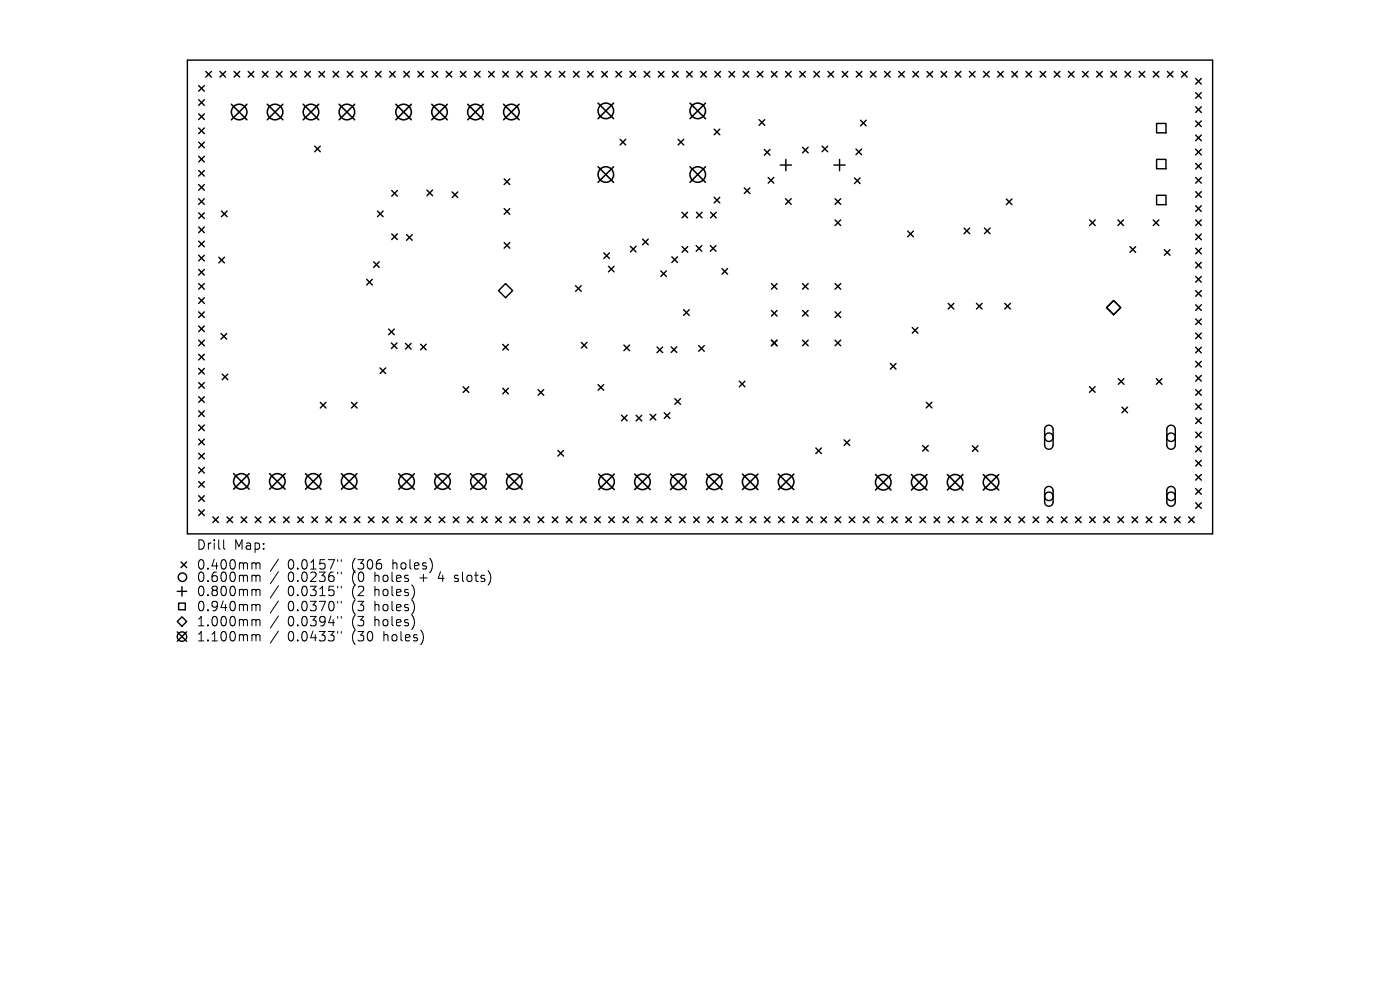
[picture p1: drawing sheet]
<svg xmlns="http://www.w3.org/2000/svg" width="297mm" height="210mm" viewBox="0 0 297 210" stroke-linecap="round" stroke-linejoin="round" font-family="sans-serif">
<defs><g id="words">
<g font-size="2.8">
<text x="41.6" y="116.9">Drill</text>
<text x="49.6" y="116.9">Map:</text>
<text x="41.6" y="121.1">0.400mm</text>
<text x="41.6" y="123.7">0.600mm</text>
<text x="61" y="121.1">0.0157&quot;</text>
<text x="61" y="123.7">0.0236&quot;</text>
<text x="74.8" y="121.1">(306</text>
<text x="74.8" y="123.7">(0</text>
<text x="79.7" y="123.7">holes</text>
<text x="83.5" y="121.1">holes)</text>
<text x="89.5" y="123.7">+</text>
<text x="93.7" y="123.7">4</text>
<text x="97.3" y="123.7">slots)</text>
<text x="41.6" y="126.7">0.800mm</text>
<text x="41.6" y="129.9">0.940mm</text>
<text x="61" y="126.7">0.0315&quot;</text>
<text x="61" y="129.9">0.0370&quot;</text>
<text x="74.8" y="126.7">(2</text>
<text x="74.8" y="129.9">(3</text>
<text x="79.7" y="126.7">holes)</text>
<text x="79.7" y="129.9">holes)</text>
<text x="41.6" y="133.1">1.000mm</text>
<text x="41.6" y="136.3">1.100mm</text>
<text x="61" y="133.1">0.0394&quot;</text>
<text x="61" y="136.3">0.0433&quot;</text>
<text x="74.8" y="133.1">(3</text>
<text x="74.8" y="136.3">(30</text>
<text x="79.7" y="133.1">holes)</text>
<text x="81.6" y="136.3">holes)</text>
</g>
</g></defs>
<g fill="none" stroke="#000" stroke-width=".3">
<path d="M39.8 12.8h217.5v100.5h-217.5zM42.2 18.2l1.2 1.2M43.4 18.2l-1.2 1.2M43.7 15.2l1.2 1.2M44.9 15.2l-1.2 1.2M46.7 15.2l1.2 1.2M47.9 15.2l-1.2 1.2M49.7 15.2l1.2 1.2M50.9 15.2l-1.2 1.2M52.7 15.2l1.2 1.2M53.9 15.2l-1.2 1.2M55.7 15.2l1.2 1.2"/>
<path d="M56.9 15.2l-1.2 1.2M58.7 15.2l1.2 1.2M59.9 15.2l-1.2 1.2M61.7 15.2l1.2 1.2M62.9 15.2l-1.2 1.2M64.7 15.2l1.2 1.2M65.9 15.2l-1.2 1.2M67.7 15.2l1.2 1.2M68.9 15.2l-1.2 1.2M70.7 15.2l1.2 1.2M71.9 15.2l-1.2 1.2M73.7 15.2l1.2 1.2"/>
<path d="M74.9 15.2l-1.2 1.2M76.7 15.2l1.2 1.2M77.9 15.2l-1.2 1.2M79.7 15.2l1.2 1.2M80.9 15.2l-1.2 1.2M82.7 15.2l1.2 1.2M83.9 15.2l-1.2 1.2M85.7 15.2l1.2 1.2M86.9 15.2l-1.2 1.2M88.7 15.2l1.2 1.2M89.9 15.2l-1.2 1.2M91.7 15.2l1.2 1.2"/>
<path d="M92.9 15.2l-1.2 1.2M94.7 15.2l1.2 1.2M95.9 15.2l-1.2 1.2M97.7 15.2l1.2 1.2M98.9 15.2l-1.2 1.2M100.7 15.2l1.2 1.2M101.9 15.2l-1.2 1.2M103.7 15.2l1.2 1.2M104.9 15.2l-1.2 1.2M106.7 15.2l1.2 1.2M107.9 15.2l-1.2 1.2M109.7 15.2l1.2 1.2"/>
<path d="M110.9 15.2l-1.2 1.2M112.7 15.2l1.2 1.2M113.9 15.2l-1.2 1.2M115.7 15.2l1.2 1.2M116.9 15.2l-1.2 1.2M118.7 15.2l1.2 1.2M119.9 15.2l-1.2 1.2M121.7 15.2l1.2 1.2M122.9 15.2l-1.2 1.2M124.7 15.2l1.2 1.2M125.9 15.2l-1.2 1.2M127.7 15.2l1.2 1.2"/>
<path d="M128.9 15.2l-1.2 1.2M130.7 15.2l1.2 1.2M131.9 15.2l-1.2 1.2M133.7 15.2l1.2 1.2M134.9 15.2l-1.2 1.2M136.7 15.2l1.2 1.2M137.9 15.2l-1.2 1.2M139.7 15.2l1.2 1.2M140.9 15.2l-1.2 1.2M142.7 15.2l1.2 1.2M143.9 15.2l-1.2 1.2M145.7 15.2l1.2 1.2"/>
<path d="M146.9 15.2l-1.2 1.2M148.7 15.2l1.2 1.2M149.9 15.2l-1.2 1.2M151.7 15.2l1.2 1.2M152.9 15.2l-1.2 1.2M154.7 15.2l1.2 1.2M155.9 15.2l-1.2 1.2M157.7 15.2l1.2 1.2M158.9 15.2l-1.2 1.2M160.7 15.2l1.2 1.2M161.9 15.2l-1.2 1.2M163.7 15.2l1.2 1.2"/>
<path d="M164.9 15.2l-1.2 1.2M166.7 15.2l1.2 1.2M167.9 15.2l-1.2 1.2M169.7 15.2l1.2 1.2M170.9 15.2l-1.2 1.2M172.7 15.2l1.2 1.2M173.9 15.2l-1.2 1.2M175.7 15.2l1.2 1.2M176.9 15.2l-1.2 1.2M178.7 15.2l1.2 1.2M179.9 15.2l-1.2 1.2M181.7 15.2l1.2 1.2"/>
<path d="M182.9 15.2l-1.2 1.2M184.7 15.2l1.2 1.2M185.9 15.2l-1.2 1.2M187.7 15.2l1.2 1.2M188.9 15.2l-1.2 1.2M190.7 15.2l1.2 1.2M191.9 15.2l-1.2 1.2M193.7 15.2l1.2 1.2M194.9 15.2l-1.2 1.2M196.7 15.2l1.2 1.2M197.9 15.2l-1.2 1.2M199.7 15.2l1.2 1.2"/>
<path d="M200.9 15.2l-1.2 1.2M202.7 15.2l1.2 1.2M203.9 15.2l-1.2 1.2M205.7 15.2l1.2 1.2M206.9 15.2l-1.2 1.2M208.7 15.2l1.2 1.2M209.9 15.2l-1.2 1.2M211.7 15.2l1.2 1.2M212.9 15.2l-1.2 1.2M214.7 15.2l1.2 1.2M215.9 15.2l-1.2 1.2M217.7 15.2l1.2 1.2"/>
<path d="M218.9 15.2l-1.2 1.2M220.7 15.2l1.2 1.2M221.9 15.2l-1.2 1.2M223.7 15.2l1.2 1.2M224.9 15.2l-1.2 1.2M226.7 15.2l1.2 1.2M227.9 15.2l-1.2 1.2M229.7 15.2l1.2 1.2M230.9 15.2l-1.2 1.2M232.7 15.2l1.2 1.2M233.9 15.2l-1.2 1.2M235.7 15.2l1.2 1.2"/>
<path d="M236.9 15.2l-1.2 1.2M238.7 15.2l1.2 1.2M239.9 15.2l-1.2 1.2M241.7 15.2l1.2 1.2M242.9 15.2l-1.2 1.2M244.7 15.2l1.2 1.2M245.9 15.2l-1.2 1.2M247.7 15.2l1.2 1.2M248.9 15.2l-1.2 1.2M250.7 15.2l1.2 1.2M251.9 15.2l-1.2 1.2M253.7 16.7l1.2 1.2"/>
<path d="M253.7 19.7l1.2 1.2M254.9 16.7l-1.2 1.2M254.9 19.7l-1.2 1.2M42.2 21.2l1.2 1.2M42.2 24.2l1.2 1.2M42.2 27.2l1.2 1.2M42.2 30.2l1.2 1.2M42.2 33.2l1.2 1.2M42.2 36.2l1.2 1.2M42.2 39.2l1.2 1.2M43.4 21.2l-1.2 1.2M43.4 24.2l-1.2 1.2"/>
<path d="M43.4 27.2l-1.2 1.2M43.4 30.2l-1.2 1.2M43.4 33.2l-1.2 1.2M43.4 36.2l-1.2 1.2M43.4 39.2l-1.2 1.2M66.8 31l1.2 1.2M68 31l-1.2 1.2M107 38l1.2 1.2M108.2 38l-1.2 1.2M131.6 29.6l1.2 1.2M132.8 29.6l-1.2 1.2M143.9 29.6l1.2 1.2"/>
<path d="M145.1 29.6l-1.2 1.2M151.5 27.4l1.2 1.2M152.7 27.4l-1.2 1.2M157.9 39.9l1.2 1.2M159.1 39.9l-1.2 1.2M161 25.4l1.2 1.2M162.2 31.7l1.2 1.2M162.2 25.4l-1.2 1.2M163 37.7l1.2 1.2M163.4 31.7l-1.2 1.2M164.2 37.7l-1.2 1.2M165.5 35h2.4"/>
<path d="M166.7 33.8v2.4M170.3 31.2l1.2 1.2M171.5 31.2l-1.2 1.2M174.4 31l1.2 1.2M175.6 31l-1.2 1.2M176.9 35h2.4M178.1 33.8v2.4M181.3 37.7l1.2 1.2M181.6 31.6l1.2 1.2M182.5 37.7l-1.2 1.2M182.6 25.5l1.2 1.2M182.8 31.6l-1.2 1.2"/>
<path d="M183.8 25.5l-1.2 1.2M245.4 26.2h2v2h-2zM245.4 33.8h2v2h-2zM253.7 22.7l1.2 1.2M253.7 25.7l1.2 1.2M253.7 28.7l1.2 1.2M253.7 31.7l1.2 1.2M253.7 34.7l1.2 1.2M253.7 37.7l1.2 1.2M254.9 37.7l-1.2 1.2M254.9 22.7l-1.2 1.2M254.9 25.7l-1.2 1.2"/>
<path d="M254.9 28.7l-1.2 1.2M254.9 31.7l-1.2 1.2M254.9 34.7l-1.2 1.2M42.2 42.2l1.2 1.2M42.2 45.2l1.2 1.2M42.2 48.2l1.2 1.2M42.2 51.2l1.2 1.2M42.2 54.2l1.2 1.2M42.2 57.2l1.2 1.2M43.4 42.2l-1.2 1.2M43.4 45.2l-1.2 1.2M43.4 48.2l-1.2 1.2"/>
<path d="M43.4 51.2l-1.2 1.2M43.4 54.2l-1.2 1.2M43.4 57.2l-1.2 1.2M46.4 54.6l1.2 1.2M47 44.8l1.2 1.2M47.6 54.6l-1.2 1.2M48.2 44.8l-1.2 1.2M77.8 59.3l1.2 1.2M79 59.3l-1.2 1.2M79.3 55.5l1.2 1.2M80.1 44.8l1.2 1.2M80.5 55.5l-1.2 1.2"/>
<path d="M81.3 44.8l-1.2 1.2M83.1 40.4l1.2 1.2M83.1 49.6l1.2 1.2M84.3 40.4l-1.2 1.2M84.3 49.6l-1.2 1.2M86.3 49.8l1.2 1.2M87.5 49.8l-1.2 1.2M90.6 40.3l1.2 1.2M91.8 40.3l-1.2 1.2M95.9 40.7l1.2 1.2M97.1 40.7l-1.2 1.2M107 44.3l1.2 1.2"/>
<path d="M107 51.5l1.2 1.2M108.2 44.3l-1.2 1.2M108.2 51.5l-1.2 1.2M128.1 53.6l1.2 1.2M129.1 56.5l1.2 1.2M129.3 53.6l-1.2 1.2M130.3 56.5l-1.2 1.2M133.7 52.2l1.2 1.2M134.9 52.2l-1.2 1.2M136.3 50.7l1.2 1.2M137.5 50.7l-1.2 1.2M140.2 57.5l1.2 1.2"/>
<path d="M141.4 57.5l-1.2 1.2M142.5 54.5l1.2 1.2M143.7 54.5l-1.2 1.2M144.7 45l1.2 1.2M144.7 52.3l1.2 1.2M145.9 45l-1.2 1.2M145.9 52.3l-1.2 1.2M147.7 52.1l1.2 1.2M147.7 45l1.2 1.2M148.9 52.1l-1.2 1.2M148.9 45l-1.2 1.2M150.7 52.1l1.2 1.2"/>
<path d="M150.7 45l1.2 1.2M151.5 41.9l1.2 1.2M151.9 52.1l-1.2 1.2M151.9 45l-1.2 1.2M152.7 41.9l-1.2 1.2M153.2 57l1.2 1.2M154.4 57l-1.2 1.2M166.7 42.2l1.2 1.2M167.9 42.2l-1.2 1.2M177.2 42.2l1.2 1.2M177.2 46.7l1.2 1.2M178.4 46.7l-1.2 1.2"/>
<path d="M178.4 42.2l-1.2 1.2M192.6 49l1.2 1.2M193.8 49l-1.2 1.2M204.5 48.4l1.2 1.2M205.7 48.4l-1.2 1.2M208.8 48.4l1.2 1.2M210 48.4l-1.2 1.2M213.5 42.2l1.2 1.2M214.7 42.2l-1.2 1.2M231.2 46.7l1.2 1.2M232.4 46.7l-1.2 1.2M237.2 46.7l1.2 1.2"/>
<path d="M238.4 46.7l-1.2 1.2M239.7 52.3l1.2 1.2M240.9 52.3l-1.2 1.2M244.7 46.7l1.2 1.2M245.4 41.4h2v2h-2zM245.9 46.7l-1.2 1.2M247 53l1.2 1.2M248.2 53l-1.2 1.2M253.7 55.7l1.2 1.2M253.7 40.7l1.2 1.2M253.7 43.7l1.2 1.2M253.7 46.7l1.2 1.2"/>
<path d="M253.7 49.7l1.2 1.2M253.7 52.7l1.2 1.2M253.7 58.7l1.2 1.2M254.9 40.7l-1.2 1.2M254.9 43.7l-1.2 1.2M254.9 46.7l-1.2 1.2M254.9 49.7l-1.2 1.2M254.9 52.7l-1.2 1.2M254.9 55.7l-1.2 1.2M254.9 58.7l-1.2 1.2M42.2 60.2l1.2 1.2M42.2 63.2l1.2 1.2"/>
<path d="M42.2 66.2l1.2 1.2M42.2 69.2l1.2 1.2M42.2 72.2l1.2 1.2M42.2 75.2l1.2 1.2M42.2 78.2l1.2 1.2M43.4 60.2l-1.2 1.2M43.4 63.2l-1.2 1.2M43.4 66.2l-1.2 1.2M43.4 69.2l-1.2 1.2M43.4 72.2l-1.2 1.2M43.4 75.2l-1.2 1.2M43.4 78.2l-1.2 1.2"/>
<path d="M46.9 70.7l1.2 1.2M47.1 79.4l1.2 1.2M48.1 70.7l-1.2 1.2M48.3 79.4l-1.2 1.2M80.6 78l1.2 1.2M81.8 78l-1.2 1.2M82.4 69.8l1.2 1.2M83 72.7l1.2 1.2M83.6 69.8l-1.2 1.2M84.2 72.7l-1.2 1.2M86 72.8l1.2 1.2M87.2 72.8l-1.2 1.2"/>
<path d="M89.2 73l1.2 1.2M90.4 73l-1.2 1.2M105.8 61.7l1.5-1.5 1.5 1.5-1.5 1.5zM106.7 73.1l1.2 1.2M107.9 73.1l-1.2 1.2M122.1 60.6l1.2 1.2M123.3 60.6l-1.2 1.2M123.3 72.6l1.2 1.2M124.5 72.6l-1.2 1.2M132.4 73.2l1.2 1.2M133.6 73.2l-1.2 1.2M139.4 73.6l1.2 1.2"/>
<path d="M140.6 73.6l-1.2 1.2M142.4 73.6l1.2 1.2M143.6 73.6l-1.2 1.2M145 65.7l1.2 1.2M146.2 65.7l-1.2 1.2M148.2 73.3l1.2 1.2M149.4 73.3l-1.2 1.2M163.7 60.2l1.2 1.2M163.7 65.9l1.2 1.2M163.7 72.2l1.2 1.2M164.9 60.2l-1.2 1.2M164.9 72.2l-1.2 1.2"/>
<path d="M164.9 65.9l-1.2 1.2M170.3 60.2l1.2 1.2M170.3 65.9l1.2 1.2M170.3 72.2l1.2 1.2M171.5 60.2l-1.2 1.2M171.5 65.9l-1.2 1.2M171.5 72.2l-1.2 1.2M177.2 60.2l1.2 1.2M177.2 66.2l1.2 1.2M177.2 72.2l1.2 1.2M178.4 60.2l-1.2 1.2M178.4 66.2l-1.2 1.2"/>
<path d="M178.4 72.2l-1.2 1.2M188.9 77.1l1.2 1.2M190.1 77.1l-1.2 1.2M193.5 69.5l1.2 1.2M194.7 69.5l-1.2 1.2M201.2 64.4l1.2 1.2M202.4 64.4l-1.2 1.2M207.2 64.4l1.2 1.2M208.4 64.4l-1.2 1.2M213.2 64.4l1.2 1.2M214.4 64.4l-1.2 1.2M234.8 65.3l1.5-1.5 1.5 1.5-1.5 1.5z"/>
<path d="M253.7 61.7l1.2 1.2M253.7 64.7l1.2 1.2M253.7 67.7l1.2 1.2M253.7 70.7l1.2 1.2M253.7 73.7l1.2 1.2M253.7 76.7l1.2 1.2M253.7 79.7l1.2 1.2M254.9 61.7l-1.2 1.2M254.9 64.7l-1.2 1.2M254.9 67.7l-1.2 1.2M254.9 70.7l-1.2 1.2M254.9 73.7l-1.2 1.2"/>
<path d="M254.9 76.7l-1.2 1.2M254.9 79.7l-1.2 1.2M42.2 81.2l1.2 1.2M42.2 84.2l1.2 1.2M42.2 87.2l1.2 1.2M42.2 90.2l1.2 1.2M42.2 93.2l1.2 1.2M42.2 96.2l1.2 1.2M42.2 99.2l1.2 1.2M43.4 81.2l-1.2 1.2M43.4 84.2l-1.2 1.2M43.4 87.2l-1.2 1.2"/>
<path d="M43.4 90.2l-1.2 1.2M43.4 93.2l-1.2 1.2M43.4 96.2l-1.2 1.2M43.4 99.2l-1.2 1.2M68 85.4l1.2 1.2M69.2 85.4l-1.2 1.2M74.6 85.4l1.2 1.2M75.8 85.4l-1.2 1.2M98.3 82.1l1.2 1.2M99.5 82.1l-1.2 1.2M106.7 82.4l1.2 1.2M107.9 82.4l-1.2 1.2"/>
<path d="M114.2 82.7l1.2 1.2M115.4 82.7l-1.2 1.2M118.4 95.6l1.2 1.2M119.6 95.6l-1.2 1.2M126.9 81.6l1.2 1.2M128.1 81.6l-1.2 1.2M131.8 88.1l1.2 1.2M133 88.1l-1.2 1.2M134.9 88.1l1.2 1.2M136.1 88.1l-1.2 1.2M137.9 87.9l1.2 1.2M139.1 87.9l-1.2 1.2"/>
<path d="M140.9 87.6l1.2 1.2M142.1 87.6l-1.2 1.2M143.2 84.6l1.2 1.2M144.4 84.6l-1.2 1.2M156.8 80.9l1.2 1.2M158 80.9l-1.2 1.2M173.1 95l1.2 1.2M174.3 95l-1.2 1.2M179.1 93.3l1.2 1.2M180.3 93.3l-1.2 1.2M195.7 94.5l1.2 1.2M196.5 85.3l1.2 1.2"/>
<path d="M196.9 94.5l-1.2 1.2M197.7 85.3l-1.2 1.2M206.3 94.6l1.2 1.2M207.5 94.6l-1.2 1.2M221.9 90.5a.9 .9 0 0 1 1-.2 .9 .9 0 0 1 .5 .8v3.3a.9 .9 0 0 1-.9 .9 .9 .9 0 0 1-.9-.9v-3.4zM231.1 82l1.2 1.2M232.3 82l-1.2 1.2M237.2 80.3l1.2 1.2M238 86.4l1.2 1.2M238.4 80.3l-1.2 1.2M239.2 86.4l-1.2 1.2M245.3 80.3l1.2 1.2"/>
<path d="M246.5 80.3l-1.2 1.2M247.8 90.5a.9 .9 0 0 1 1-.2 .9 .9 0 0 1 .5 .8v3.3a.9 .9 0 0 1-.9 .9 .9 .9 0 0 1-.9-.9v-3.4zM253.7 82.7l1.2 1.2M253.7 85.7l1.2 1.2M253.7 88.7l1.2 1.2M253.7 91.7l1.2 1.2M253.7 94.7l1.2 1.2M253.7 97.7l1.2 1.2M254.9 82.7l-1.2 1.2M254.9 85.7l-1.2 1.2M254.9 88.7l-1.2 1.2M254.9 91.7l-1.2 1.2"/>
<path d="M254.9 94.7l-1.2 1.2M254.9 97.7l-1.2 1.2M38.4 119.2l1.2 1.2M39.6 119.2l-1.2 1.2M42.2 102.2l1.2 1.2M42.2 105.2l1.2 1.2M42.2 108.2l1.2 1.2M43.4 102.2l-1.2 1.2M43.4 105.2l-1.2 1.2M43.4 108.2l-1.2 1.2M45.2 109.7l1.2 1.2M46.4 109.7l-1.2 1.2"/>
<path d="M48.2 109.7l1.2 1.2M49.4 109.7l-1.2 1.2M51.2 109.7l1.2 1.2M52.4 109.7l-1.2 1.2M54.2 109.7l1.2 1.2M55.4 109.7l-1.2 1.2M57.2 109.7l1.2 1.2M58.4 109.7l-1.2 1.2M60.2 109.7l1.2 1.2M61.4 109.7l-1.2 1.2M63.2 109.7l1.2 1.2M64.4 109.7l-1.2 1.2"/>
<path d="M66.2 109.7l1.2 1.2M67.4 109.7l-1.2 1.2M69.2 109.7l1.2 1.2M70.4 109.7l-1.2 1.2M72.2 109.7l1.2 1.2M73.4 109.7l-1.2 1.2M75.2 109.7l1.2 1.2M76.4 109.7l-1.2 1.2M78.2 109.7l1.2 1.2M79.4 109.7l-1.2 1.2M81.2 109.7l1.2 1.2M82.4 109.7l-1.2 1.2"/>
<path d="M84.2 109.7l1.2 1.2M85.4 109.7l-1.2 1.2M87.2 109.7l1.2 1.2M88.4 109.7l-1.2 1.2M90.2 109.7l1.2 1.2M91.4 109.7l-1.2 1.2M93.2 109.7l1.2 1.2M94.4 109.7l-1.2 1.2M96.2 109.7l1.2 1.2M97.4 109.7l-1.2 1.2M99.2 109.7l1.2 1.2M100.4 109.7l-1.2 1.2"/>
<path d="M102.2 109.7l1.2 1.2M103.4 109.7l-1.2 1.2M105.2 109.7l1.2 1.2M106.4 109.7l-1.2 1.2M108.2 109.7l1.2 1.2M109.4 109.7l-1.2 1.2M111.2 109.7l1.2 1.2M112.4 109.7l-1.2 1.2M114.2 109.7l1.2 1.2M115.4 109.7l-1.2 1.2M117.2 109.7l1.2 1.2M118.4 109.7l-1.2 1.2"/>
<path d="M120.2 109.7l1.2 1.2M121.4 109.7l-1.2 1.2M123.2 109.7l1.2 1.2M124.4 109.7l-1.2 1.2M126.2 109.7l1.2 1.2M127.4 109.7l-1.2 1.2M129.2 109.7l1.2 1.2M130.4 109.7l-1.2 1.2M132.2 109.7l1.2 1.2M133.4 109.7l-1.2 1.2M135.2 109.7l1.2 1.2M136.4 109.7l-1.2 1.2"/>
<path d="M138.2 109.7l1.2 1.2M139.4 109.7l-1.2 1.2M141.2 109.7l1.2 1.2M142.4 109.7l-1.2 1.2M144.2 109.7l1.2 1.2M145.4 109.7l-1.2 1.2M147.2 109.7l1.2 1.2M148.4 109.7l-1.2 1.2M150.2 109.7l1.2 1.2M151.4 109.7l-1.2 1.2M153.2 109.7l1.2 1.2M154.4 109.7l-1.2 1.2"/>
<path d="M156.2 109.7l1.2 1.2M157.4 109.7l-1.2 1.2M159.2 109.7l1.2 1.2M160.4 109.7l-1.2 1.2M162.2 109.7l1.2 1.2M163.4 109.7l-1.2 1.2M165.2 109.7l1.2 1.2M166.4 109.7l-1.2 1.2M168.2 109.7l1.2 1.2M169.4 109.7l-1.2 1.2M171.2 109.7l1.2 1.2M172.4 109.7l-1.2 1.2"/>
<path d="M174.2 109.7l1.2 1.2M175.4 109.7l-1.2 1.2M177.2 109.7l1.2 1.2M178.4 109.7l-1.2 1.2M180.2 109.7l1.2 1.2M181.4 109.7l-1.2 1.2M183.2 109.7l1.2 1.2M184.4 109.7l-1.2 1.2M186.2 109.7l1.2 1.2M187.4 109.7l-1.2 1.2M189.2 109.7l1.2 1.2M190.4 109.7l-1.2 1.2"/>
<path d="M192.2 109.7l1.2 1.2M193.4 109.7l-1.2 1.2M195.2 109.7l1.2 1.2M196.4 109.7l-1.2 1.2M198.2 109.7l1.2 1.2M199.4 109.7l-1.2 1.2M201.2 109.7l1.2 1.2M202.4 109.7l-1.2 1.2M204.2 109.7l1.2 1.2M205.4 109.7l-1.2 1.2M207.2 109.7l1.2 1.2M208.4 109.7l-1.2 1.2"/>
<path d="M210.2 109.7l1.2 1.2M211.4 109.7l-1.2 1.2M213.2 109.7l1.2 1.2M214.4 109.7l-1.2 1.2M216.2 109.7l1.2 1.2M217.4 109.7l-1.2 1.2M219.2 109.7l1.2 1.2M220.4 109.7l-1.2 1.2M221.9 103.5a.9 .9 0 0 1 1-.2 .9 .9 0 0 1 .5 .8v2.4a.9 .9 0 0 1-.9 .9 .9 .9 0 0 1-.9-.9v-2.5zM222.2 109.7l1.2 1.2M223.4 109.7l-1.2 1.2M225.2 109.7l1.2 1.2"/>
<path d="M226.4 109.7l-1.2 1.2M228.2 109.7l1.2 1.2M229.4 109.7l-1.2 1.2M231.2 109.7l1.2 1.2M232.4 109.7l-1.2 1.2M234.2 109.7l1.2 1.2M235.4 109.7l-1.2 1.2M237.2 109.7l1.2 1.2M238.4 109.7l-1.2 1.2M240.2 109.7l1.2 1.2M241.4 109.7l-1.2 1.2M243.2 109.7l1.2 1.2"/>
<path d="M244.4 109.7l-1.2 1.2M246.2 109.7l1.2 1.2M247.4 109.7l-1.2 1.2M247.8 103.5a.9 .9 0 0 1 1-.2 .9 .9 0 0 1 .5 .8v2.4a.9 .9 0 0 1-.9 .9 .9 .9 0 0 1-.9-.9v-2.5zM249.2 109.7l1.2 1.2M250.4 109.7l-1.2 1.2M252.2 109.7l1.2 1.2M253.4 109.7l-1.2 1.2M253.7 100.7l1.2 1.2M253.7 103.7l1.2 1.2M253.7 106.7l1.2 1.2M254.9 100.7l-1.2 1.2"/>
<path d="M254.9 103.7l-1.2 1.2M254.9 106.7l-1.2 1.2M37.6 125.4h2M37.6 134l2 2M37.9 127.9h1.4v1.4h-1.4zM38.6 130.8l1 1-1 1-1-1zM38.6 124.4v2M39.6 134l-2 2"/>
<circle cx="222.5" cy="92.7" r=".9"/>
<circle cx="248.4" cy="92.7" r=".9"/>
<circle cx="222.5" cy="105.3" r=".9"/>
<circle cx="248.4" cy="105.3" r=".9"/>
<circle cx="38.6" cy="135" r="1"/>
<circle cx="38.7" cy="122.4" r=".9"/>
</g>
<g fill="none" stroke="#000" stroke-width=".33">
<path d="M49.1 22.1l3.3 3.3M52.4 22.1l-3.3 3.3M56.7 22.1l3.3 3.3M60 22.1l-3.3 3.3M64.3 22.1l3.3 3.3M67.6 22.1l-3.3 3.3M71.9 22.1l3.3 3.3M75.2 22.1l-3.3 3.3M84 22.1l3.3 3.3M87.3 22.1l-3.3 3.3M91.6 22.1l3.3 3.3M94.9 22.1l-3.3 3.3"/>
<path d="M99.2 22.1l3.3 3.3M102.5 22.1l-3.3 3.3M106.8 22.1l3.3 3.3M110.1 22.1l-3.3 3.3M126.9 21.9l3.3 3.3M126.9 35.4l3.3 3.3M130.2 21.9l-3.3 3.3M130.2 35.4l-3.3 3.3M146.4 21.9l3.3 3.3M146.4 35.4l3.3 3.3M149.7 21.9l-3.3 3.3M149.7 35.4l-3.3 3.3"/>
<path d="M49.6 100.5l3.3 3.3M52.9 100.5l-3.3 3.3M57.2 100.5l3.3 3.3M60.5 100.5l-3.3 3.3M64.8 100.5l3.3 3.3M68.1 100.5l-3.3 3.3M72.4 100.5l3.3 3.3M75.7 100.5l-3.3 3.3M84.6 100.5l3.3 3.3M87.9 100.5l-3.3 3.3M92.2 100.5l3.3 3.3M95.5 100.5l-3.3 3.3"/>
<path d="M99.8 100.5l3.3 3.3M103.1 100.5l-3.3 3.3M107.5 100.5l3.3 3.3M110.8 100.5l-3.3 3.3M127 100.6l3.3 3.3M130.3 100.6l-3.3 3.3M134.6 100.6l3.3 3.3M137.9 100.6l-3.3 3.3M142.3 100.6l3.3 3.3M145.6 100.6l-3.3 3.3M149.9 100.6l3.3 3.3M153.2 100.6l-3.3 3.3"/>
<path d="M157.5 100.6l3.3 3.3M160.8 100.6l-3.3 3.3M165.1 100.6l3.3 3.3M168.4 100.6l-3.3 3.3M185.7 100.7l3.3 3.3M189 100.7l-3.3 3.3M193.4 100.7l3.3 3.3M196.7 100.7l-3.3 3.3M201 100.7l3.3 3.3M204.3 100.7l-3.3 3.3M208.6 100.7l3.3 3.3M211.9 100.7l-3.3 3.3"/>
<circle cx="50.7" cy="23.8" r="1.65"/>
<circle cx="58.4" cy="23.8" r="1.65"/>
<circle cx="66" cy="23.8" r="1.65"/>
<circle cx="73.6" cy="23.8" r="1.65"/>
<circle cx="85.6" cy="23.8" r="1.65"/>
<circle cx="93.2" cy="23.8" r="1.65"/>
<circle cx="100.9" cy="23.8" r="1.65"/>
<circle cx="108.5" cy="23.8" r="1.65"/>
<circle cx="128.5" cy="23.5" r="1.65"/>
<circle cx="128.5" cy="37" r="1.65"/>
<circle cx="148" cy="23.5" r="1.65"/>
<circle cx="148" cy="37" r="1.65"/>
<circle cx="51.2" cy="102.1" r="1.65"/>
<circle cx="58.8" cy="102.1" r="1.65"/>
<circle cx="66.5" cy="102.1" r="1.65"/>
<circle cx="74.1" cy="102.1" r="1.65"/>
<circle cx="86.3" cy="102.2" r="1.65"/>
<circle cx="93.9" cy="102.2" r="1.65"/>
<circle cx="101.5" cy="102.2" r="1.65"/>
<circle cx="109.1" cy="102.2" r="1.65"/>
<circle cx="128.7" cy="102.2" r="1.65"/>
<circle cx="136.3" cy="102.2" r="1.65"/>
<circle cx="143.9" cy="102.2" r="1.65"/>
<circle cx="151.5" cy="102.2" r="1.65"/>
<circle cx="159.2" cy="102.2" r="1.65"/>
<circle cx="166.8" cy="102.2" r="1.65"/>
<circle cx="187.4" cy="102.3" r="1.65"/>
<circle cx="195" cy="102.3" r="1.65"/>
<circle cx="202.6" cy="102.3" r="1.65"/>
<circle cx="210.2" cy="102.3" r="1.65"/>
</g>
<g fill="none" stroke="#000" stroke-width=".21">
<path d="M47.4 114.5v1.7l.3 .3M53.7 119.4h.3l.3 .3M54.3 119.7l.3-.3 .5 .1 .1 1.2M54.3 119.7v1M59.1 118.6l-1.7 2.6M71.6 118.7v.4M72.4 118.7v.4M53.7 122l.5 .1 .1 .2M53.7 125l.5 .1 .1 .2M53.7 128.2h.3l.3 .3M53.7 131.4l.5 .1 .1 .2M53.7 134.6h.3l.3 .3"/>
<path d="M54.3 131.7l.3-.3 .5 .1 .1 1.3M54.3 122.3v1.1M54.3 125.3v1.1M54.3 128.5v1.1M54.3 131.7v1.1M54.3 134.9v1.1M54.3 122.3l.3-.3 .5 .1 .1 1.3M54.3 125.3l.3-.3 .5 .1 .1 1.3M54.3 128.5l.3-.3 .5 .1 .1 1.3M54.3 134.9l.3-.3 .5 .1 .1 1.3M59.1 121.3l-1.7 2.5M59.1 124.3l-1.7 2.5"/>
<path d="M59.1 127.5l-1.7 2.5M59.1 130.7l-1.7 2.5M59.1 133.9l-1.7 2.5M71.6 121.4v.3M71.6 124.4v.3M71.6 127.6v.3M71.6 130.8v.3M71.6 134v.3M72.4 121.4v.3M72.4 124.4v.3M72.4 127.6v.3M72.4 130.8v.3"/>
<path d="M72.4 134v.3M96.4 123.3l.2 .1M96.5 122.1v.5"/>
</g>
<use href="#words"/>
</svg>
